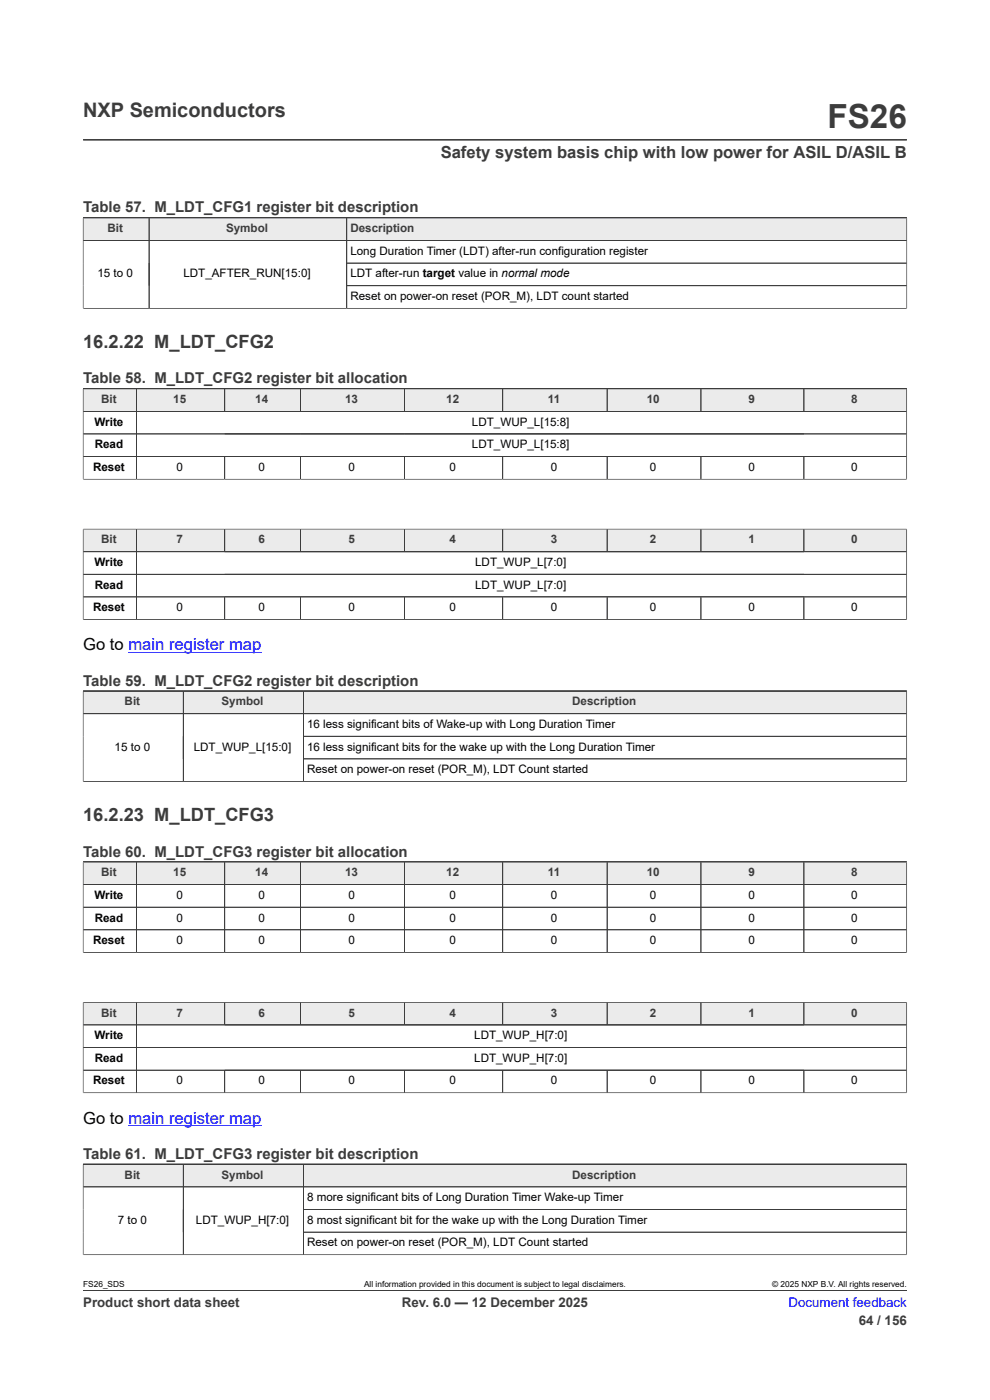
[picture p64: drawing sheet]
<svg xmlns="http://www.w3.org/2000/svg" width="210mm" height="297mm" viewBox="0 0 210 297" stroke-linecap="round" stroke-linejoin="round" font-family="sans-serif">
<defs><g id="words">
<text font-size="7.1" fill="#3c3c3c" x="175.5" y="27.2">FS26</text>
<text font-size="4.2" fill="#3c3c3c" x="17.6" y="24.8">NXP Semiconductors</text>
<g font-size="3.9" fill="#3c3c3c">
<text x="17.6" y="73.7">16.2.22 M_LDT_CFG2</text>
<text x="17.6" y="174.1">16.2.23 M_LDT_CFG3</text>
</g>
<text font-size="3.5" fill="#3c3c3c" x="93.5" y="33.5">Safety system basis chip with low power for ASIL D/ASIL B</text>
<g font-size="3.5">
<text x="17.6" y="138">Go to main register map</text>
<text x="17.6" y="238.4">Go to main register map</text>
</g>
<g font-size="3.2" fill="#3c3c3c">
<text x="17.6" y="45.1">Table 57. M_LDT_CFG1 register bit description</text>
<text x="17.6" y="81.3">Table 58. M_LDT_CFG2 register bit allocation</text>
<text x="17.6" y="145.5">Table 59. M_LDT_CFG2 register bit description</text>
<text x="17.6" y="181.7">Table 60. M_LDT_CFG3 register bit allocation</text>
<text x="17.6" y="245.8">Table 61. M_LDT_CFG3 register bit description</text>
</g>
<g font-size="2.8" fill="#3c3c3c">
<text x="17.6" y="277.3">Product short data sheet</text>
<text x="85.3" y="277.3">Rev. 6.0 — 12 December 2025</text>
<text x="182.2" y="281">64 / 156</text>
</g>
<text font-size="2.8" fill="#00f" x="167.3" y="277.3">Document feedback</text>
<g font-size="2.5" fill="#3c3c3c">
<text x="22.8" y="49.3">Bit</text>
<text x="48" y="49.3">Symbol</text>
<text x="74.3" y="49.3">Description</text>
<text x="21.5" y="85.5">Bit</text>
<text x="36.7" y="85.5">15</text>
<text x="54.1" y="85.5">14</text>
<text x="73.2" y="85.5">13</text>
<text x="94.7" y="85.5">12</text>
<text x="116.2" y="85.5">11</text>
<text x="137.2" y="85.5">10</text>
<text x="158.8" y="85.5">9</text>
<text x="180.6" y="85.5">8</text>
<text x="21.5" y="115.3">Bit</text>
<text x="37.4" y="115.3">7</text>
<text x="54.8" y="115.3">6</text>
<text x="73.9" y="115.3">5</text>
<text x="95.3" y="115.3">4</text>
<text x="116.8" y="115.3">3</text>
<text x="137.9" y="115.3">2</text>
<text x="158.8" y="115.3">1</text>
<text x="180.6" y="115.3">0</text>
<text x="26.4" y="149.6">Bit</text>
<text x="47" y="149.6">Symbol</text>
<text x="121.4" y="149.6">Description</text>
<text x="21.5" y="185.9">Bit</text>
<text x="36.7" y="185.9">15</text>
<text x="54.1" y="185.9">14</text>
<text x="73.2" y="185.9">13</text>
<text x="94.7" y="185.9">12</text>
<text x="116.2" y="185.9">11</text>
<text x="137.2" y="185.9">10</text>
<text x="158.8" y="185.9">9</text>
<text x="180.6" y="185.9">8</text>
<text x="21.5" y="215.7">Bit</text>
<text x="37.4" y="215.7">7</text>
<text x="54.8" y="215.7">6</text>
<text x="73.9" y="215.7">5</text>
<text x="95.3" y="215.7">4</text>
<text x="116.8" y="215.7">3</text>
<text x="137.9" y="215.7">2</text>
<text x="158.8" y="215.7">1</text>
<text x="180.6" y="215.7">0</text>
<text x="26.4" y="250">Bit</text>
<text x="47" y="250">Symbol</text>
<text x="121.4" y="250">Description</text>
</g>
<g font-size="2.5">
<text x="20.7" y="58.8">15 to 0</text>
<text x="38.9" y="58.8">LDT_AFTER_RUN[15:0]</text>
<text x="74.3" y="54.1">Long Duration Timer (LDT) after-run configuration register</text>
<text x="74.3" y="58.8">LDT after-run target value in normal mode</text>
<text x="74.3" y="63.6">Reset on power-on reset (POR_M), LDT count started</text>
<text x="20" y="90.3">Write</text>
<text x="20.1" y="95.1">Read</text>
<text x="100.1" y="90.3">LDT_WUP_L[15:8]</text>
<text x="100.1" y="95.1">LDT_WUP_L[15:8]</text>
<text x="19.7" y="99.9">Reset</text>
<text x="37.4" y="99.9">0</text>
<text x="54.8" y="99.9">0</text>
<text x="73.9" y="99.9">0</text>
<text x="95.3" y="99.9">0</text>
<text x="116.8" y="99.9">0</text>
<text x="137.9" y="99.9">0</text>
<text x="158.8" y="99.9">0</text>
<text x="180.6" y="99.9">0</text>
<text x="20" y="120.1">Write</text>
<text x="20.1" y="124.9">Read</text>
<text x="100.8" y="120.1">LDT_WUP_L[7:0]</text>
<text x="100.8" y="124.9">LDT_WUP_L[7:0]</text>
<text x="19.7" y="129.7">Reset</text>
<text x="37.4" y="129.7">0</text>
<text x="54.8" y="129.7">0</text>
<text x="73.9" y="129.7">0</text>
<text x="95.3" y="129.7">0</text>
<text x="116.8" y="129.7">0</text>
<text x="137.9" y="129.7">0</text>
<text x="158.8" y="129.7">0</text>
<text x="180.6" y="129.7">0</text>
<text x="65.1" y="154.4">16 less significant bits of Wake-up with Long Duration Timer</text>
<text x="24.3" y="159.2">15 to 0</text>
<text x="41.1" y="159.2">LDT_WUP_L[15:0]</text>
<text x="65.1" y="159.2">16 less significant bits for the wake up with the Long Duration Timer</text>
<text x="65.1" y="164">Reset on power-on reset (POR_M), LDT Count started</text>
<text x="20" y="190.7">Write</text>
<text x="37.4" y="190.7">0</text>
<text x="54.8" y="190.7">0</text>
<text x="73.9" y="190.7">0</text>
<text x="95.3" y="190.7">0</text>
<text x="116.8" y="190.7">0</text>
<text x="137.9" y="190.7">0</text>
<text x="158.8" y="190.7">0</text>
<text x="180.6" y="190.7">0</text>
<text x="20.1" y="195.5">Read</text>
<text x="37.4" y="195.5">0</text>
<text x="54.8" y="195.5">0</text>
<text x="73.9" y="195.5">0</text>
<text x="95.3" y="195.5">0</text>
<text x="116.8" y="195.5">0</text>
<text x="137.9" y="195.5">0</text>
<text x="158.8" y="195.5">0</text>
<text x="180.6" y="195.5">0</text>
<text x="19.7" y="200.3">Reset</text>
<text x="37.4" y="200.3">0</text>
<text x="54.8" y="200.3">0</text>
<text x="73.9" y="200.3">0</text>
<text x="95.3" y="200.3">0</text>
<text x="116.8" y="200.3">0</text>
<text x="137.9" y="200.3">0</text>
<text x="158.8" y="200.3">0</text>
<text x="180.6" y="200.3">0</text>
<text x="20" y="220.5">Write</text>
<text x="100.6" y="220.5">LDT_WUP_H[7:0]</text>
<text x="20.1" y="225.3">Read</text>
<text x="100.6" y="225.3">LDT_WUP_H[7:0]</text>
<text x="19.7" y="230.1">Reset</text>
<text x="37.4" y="230.1">0</text>
<text x="54.8" y="230.1">0</text>
<text x="73.9" y="230.1">0</text>
<text x="95.3" y="230.1">0</text>
<text x="116.8" y="230.1">0</text>
<text x="137.9" y="230.1">0</text>
<text x="158.8" y="230.1">0</text>
<text x="180.6" y="230.1">0</text>
<text x="65.1" y="254.8">8 more significant bits of Long Duration Timer Wake-up Timer</text>
<text x="25" y="259.6">7 to 0</text>
<text x="41.6" y="259.6">LDT_WUP_H[7:0]</text>
<text x="65.1" y="259.6">8 most significant bit for the wake up with the Long Duration Timer</text>
<text x="65.1" y="264.4">Reset on power-on reset (POR_M), LDT Count started</text>
</g>
<g font-size="1.8">
<text x="17.6" y="273.1">FS26_SDS</text>
<text x="77.2" y="273.1">All information provided in this document is subject to legal disclaimers.</text>
<text x="163.8" y="273.1">© 2025 NXP B.V. All rights reserved.</text>
</g>
</g></defs>
<path d="M17.6 29.7h174.8M17.6 46.2h174.8" fill="none" stroke="#3c3c3c" stroke-width=".21"/>
<path d="M17.7 46.3h13.8v4.6h-13.8z" fill="#ebebeb"/>
<path d="M17.6 46.2h14v4.8h-14z" fill="none" stroke="#3c3c3c" stroke-width=".21"/>
<path d="M31.7 46.3h41.8v4.6h-41.8z" fill="#ebebeb"/>
<path d="M31.6 46.2h41.9v4.8h-41.9z" fill="none" stroke="#3c3c3c" stroke-width=".21"/>
<path d="M73.6 46.3h118.7v4.6h-118.7z" fill="#ebebeb"/>
<path d="M17.6 46.2h174.8v19.3M17.6 46.3v19.2M31.6 46.3v19.1M73.5 46.2v19.2M73.5 55.8h118.9M192.4 51h-174.8M17.6 65.4h174.8M73.5 60.6h118.9M17.6 82.5h174.7" fill="none" stroke="#3c3c3c" stroke-width=".21"/>
<path d="M17.7 82.5h11.2v4.7h-11.2z" fill="#ebebeb"/>
<path d="M17.6 82.5h11.3v4.8h-11.3z" fill="none" stroke="#3c3c3c" stroke-width=".21"/>
<path d="M29 82.5h18.6v4.7h-18.6z" fill="#ebebeb"/>
<path d="M28.9 82.5h18.8v4.8h-18.8z" fill="none" stroke="#3c3c3c" stroke-width=".21"/>
<path d="M47.7 82.5h16v4.7h-16z" fill="#ebebeb"/>
<path d="M47.7 82.5h16v4.8h-16z" fill="none" stroke="#3c3c3c" stroke-width=".21"/>
<path d="M63.8 82.5h21.9v4.7h-21.9z" fill="#ebebeb"/>
<path d="M63.7 82.5h22.1v4.8h-22.1z" fill="none" stroke="#3c3c3c" stroke-width=".21"/>
<path d="M85.9 82.5h20.7v4.7h-20.7z" fill="#ebebeb"/>
<path d="M85.8 82.5h20.8v4.8h-20.8z" fill="none" stroke="#3c3c3c" stroke-width=".21"/>
<path d="M106.7 82.5h22v4.7h-22z" fill="#ebebeb"/>
<path d="M106.6 82.5h22.2v4.8h-22.2z" fill="none" stroke="#3c3c3c" stroke-width=".21"/>
<path d="M128.9 82.5h19.7v4.7h-19.7z" fill="#ebebeb"/>
<path d="M128.8 82.5h19.9v4.8h-19.9z" fill="none" stroke="#3c3c3c" stroke-width=".21"/>
<path d="M148.8 82.5h21.7v4.7h-21.7z" fill="#ebebeb"/>
<path d="M148.7 82.5h21.8v4.8h-21.8z" fill="none" stroke="#3c3c3c" stroke-width=".21"/>
<path d="M170.6 82.5h21.7v4.7h-21.7z" fill="#ebebeb"/>
<g fill="none" stroke="#3c3c3c" stroke-width=".21">
<path d="M17.6 82.5h174.7v19.2M17.6 87.3h174.7M17.6 92.1h174.7M17.6 82.5v19.2M17.6 96.9h174.7M28.9 82.5v19.2M47.7 96.9v4.8M47.7 82.5v4.7M63.7 82.5v4.7M63.7 96.9v4.8M85.8 82.5v4.7M85.8 96.9v4.8"/>
<path d="M106.6 82.5v4.7M106.6 96.9v4.8M128.8 96.9v4.8M128.8 82.5v4.7M148.7 96.9v4.8M148.7 82.5v4.7M170.5 82.5v4.8M170.5 96.9v4.8M17.6 101.7h174.8"/>
</g>
<path d="M17.7 112.3h11.2v4.7h-11.2z" fill="#ebebeb"/>
<path d="M17.6 112.2v4.8h11.3v-4.8h-11.3" fill="none" stroke="#3c3c3c" stroke-width=".21"/>
<path d="M29 112.3h18.6v4.7h-18.6z" fill="#ebebeb"/>
<path d="M28.9 112.2h18.8v4.8h-18.8z" fill="none" stroke="#3c3c3c" stroke-width=".21"/>
<path d="M47.7 112.3h16v4.7h-16z" fill="#ebebeb"/>
<path d="M47.7 112.2h16v4.8h-16z" fill="none" stroke="#3c3c3c" stroke-width=".21"/>
<path d="M63.8 112.3h21.9v4.7h-21.9z" fill="#ebebeb"/>
<path d="M63.7 112.2h22.1v4.8h-22.1z" fill="none" stroke="#3c3c3c" stroke-width=".21"/>
<path d="M85.9 112.3h20.7v4.7h-20.7z" fill="#ebebeb"/>
<path d="M85.8 112.2h20.8v4.8h-20.8z" fill="none" stroke="#3c3c3c" stroke-width=".21"/>
<path d="M106.7 112.3h22v4.7h-22z" fill="#ebebeb"/>
<path d="M106.6 112.2h22.2v4.8h-22.2z" fill="none" stroke="#3c3c3c" stroke-width=".21"/>
<path d="M128.9 112.3h19.7v4.7h-19.7z" fill="#ebebeb"/>
<path d="M128.8 112.2h19.9v4.8h-19.9z" fill="none" stroke="#3c3c3c" stroke-width=".21"/>
<path d="M148.8 112.3h21.7v4.7h-21.7z" fill="#ebebeb"/>
<path d="M148.7 112.2h21.8v4.8h-21.8z" fill="none" stroke="#3c3c3c" stroke-width=".21"/>
<path d="M170.6 112.3h21.7v4.7h-21.7z" fill="#ebebeb"/>
<g fill="none" stroke="#3c3c3c" stroke-width=".21">
<path d="M17.6 117h174.7M17.6 112.3v19.2M17.7 112.2h174.7M28.9 112.3v19.1M47.7 112.3v4.7M63.7 112.3v4.7M85.8 112.3v4.7M106.6 112.3v4.7M128.8 112.3v4.7M148.7 112.3v4.7M170.5 112.2v4.8M192.3 112.2v19.3"/>
<path d="M17.6 131.4h174.8M17.6 121.8h174.7M17.6 126.6h174.7M47.7 126.6v4.8M63.7 126.6v4.8M85.8 126.6v4.8M106.6 126.6v4.8M128.8 126.6v4.8M148.7 126.6v4.8M170.5 126.6v4.8M17.6 146.6h174.7"/>
</g>
<path d="M27.2 138.4h28.3" fill="none" stroke="#00f" stroke-width=".21"/>
<path d="M17.7 146.7h21.1v4.6h-21.1z" fill="#ebebeb"/>
<path d="M17.6 146.6h21.3v4.8h-21.3z" fill="none" stroke="#3c3c3c" stroke-width=".21"/>
<path d="M39 146.7h25.3v4.6h-25.3z" fill="#ebebeb"/>
<path d="M38.9 146.6h25.5v4.8h-25.5z" fill="none" stroke="#3c3c3c" stroke-width=".21"/>
<path d="M64.4 146.7h127.9v4.6h-127.9z" fill="#ebebeb"/>
<path d="M17.6 146.7v19.2M17.6 146.6h174.7v19.3M38.9 146.7v19.1M64.4 146.6v19.2M192.3 151.4h-174.7M192.3 156.2h-127.9M17.6 165.8h174.8M192.3 161h-127.9M17.6 182.9h174.7" fill="none" stroke="#3c3c3c" stroke-width=".21"/>
<path d="M17.7 182.9h11.2v4.7h-11.2z" fill="#ebebeb"/>
<path d="M17.6 182.9h11.3v4.8h-11.3z" fill="none" stroke="#3c3c3c" stroke-width=".21"/>
<path d="M29 182.9h18.6v4.7h-18.6z" fill="#ebebeb"/>
<path d="M28.9 182.9h18.8v4.8h-18.8z" fill="none" stroke="#3c3c3c" stroke-width=".21"/>
<path d="M47.7 182.9h16v4.7h-16z" fill="#ebebeb"/>
<path d="M47.7 182.9h16v4.8h-16z" fill="none" stroke="#3c3c3c" stroke-width=".21"/>
<path d="M63.8 182.9h21.9v4.7h-21.9z" fill="#ebebeb"/>
<path d="M63.7 182.9h22.1v4.8h-22.1z" fill="none" stroke="#3c3c3c" stroke-width=".21"/>
<path d="M85.9 182.9h20.7v4.7h-20.7z" fill="#ebebeb"/>
<path d="M85.8 182.9h20.8v4.8h-20.8z" fill="none" stroke="#3c3c3c" stroke-width=".21"/>
<path d="M106.7 182.9h22v4.7h-22z" fill="#ebebeb"/>
<path d="M106.6 182.9h22.2v4.8h-22.2z" fill="none" stroke="#3c3c3c" stroke-width=".21"/>
<path d="M128.9 182.9h19.7v4.7h-19.7z" fill="#ebebeb"/>
<path d="M128.8 182.9h19.9v4.8h-19.9z" fill="none" stroke="#3c3c3c" stroke-width=".21"/>
<path d="M148.8 182.9h21.7v4.7h-21.7z" fill="#ebebeb"/>
<path d="M148.7 182.9h21.8v4.8h-21.8z" fill="none" stroke="#3c3c3c" stroke-width=".21"/>
<path d="M170.6 182.9h21.7v4.7h-21.7z" fill="#ebebeb"/>
<g fill="none" stroke="#3c3c3c" stroke-width=".21">
<path d="M17.6 182.9h174.7v19.2M17.6 192.5h174.7M17.6 182.9v19.2M17.6 197.3h174.7M28.9 182.9v19.2M47.7 182.9v19.2M63.7 182.9v19.2M85.8 182.9v19.2M106.6 182.9v19.2M128.8 182.9v19.2M148.7 182.9v19.2M170.5 182.9v19.2"/>
<path d="M192.3 187.7h-174.7M17.6 202.1h174.8"/>
</g>
<path d="M17.7 212.7h11.2v4.7h-11.2z" fill="#ebebeb"/>
<path d="M17.6 212.6v4.8h11.3v-4.8h-11.3" fill="none" stroke="#3c3c3c" stroke-width=".21"/>
<path d="M29 212.7h18.6v4.7h-18.6z" fill="#ebebeb"/>
<path d="M28.9 212.6h18.8v4.8h-18.8z" fill="none" stroke="#3c3c3c" stroke-width=".21"/>
<path d="M47.7 212.7h16v4.7h-16z" fill="#ebebeb"/>
<path d="M47.7 212.6h16v4.8h-16z" fill="none" stroke="#3c3c3c" stroke-width=".21"/>
<path d="M63.8 212.7h21.9v4.7h-21.9z" fill="#ebebeb"/>
<path d="M63.7 212.6h22.1v4.8h-22.1z" fill="none" stroke="#3c3c3c" stroke-width=".21"/>
<path d="M85.9 212.7h20.7v4.7h-20.7z" fill="#ebebeb"/>
<path d="M85.8 212.6h20.8v4.8h-20.8z" fill="none" stroke="#3c3c3c" stroke-width=".21"/>
<path d="M106.7 212.7h22v4.7h-22z" fill="#ebebeb"/>
<path d="M106.6 212.6h22.2v4.8h-22.2z" fill="none" stroke="#3c3c3c" stroke-width=".21"/>
<path d="M128.9 212.7h19.7v4.7h-19.7z" fill="#ebebeb"/>
<path d="M128.8 212.6h19.9v4.8h-19.9z" fill="none" stroke="#3c3c3c" stroke-width=".21"/>
<path d="M148.8 212.7h21.7v4.7h-21.7z" fill="#ebebeb"/>
<path d="M148.7 212.6h21.8v4.8h-21.8z" fill="none" stroke="#3c3c3c" stroke-width=".21"/>
<path d="M170.6 212.7h21.7v4.7h-21.7z" fill="#ebebeb"/>
<g fill="none" stroke="#3c3c3c" stroke-width=".21">
<path d="M17.6 217.4h174.7M17.6 212.7v19.2M17.7 212.6h174.7M28.9 212.7v19.1M47.7 212.7v4.7M63.7 212.7v4.7M85.8 212.7v4.7M106.6 212.7v4.7M128.8 212.7v4.7M148.7 212.7v4.7M170.5 212.6v4.8M192.3 212.6v19.3"/>
<path d="M17.6 231.8h174.8M17.6 222.2h174.7M17.6 227h174.7M47.7 227v4.8M63.7 227v4.8M85.8 227v4.8M106.6 227v4.8M128.8 227v4.8M148.7 227v4.8M170.5 227v4.8M17.6 247h174.7"/>
</g>
<path d="M27.2 238.8h28.3" fill="none" stroke="#00f" stroke-width=".21"/>
<path d="M17.7 247.1h21.1v4.6h-21.1z" fill="#ebebeb"/>
<path d="M17.6 247h21.3v4.8h-21.3z" fill="none" stroke="#3c3c3c" stroke-width=".21"/>
<path d="M39 247.1h25.3v4.6h-25.3z" fill="#ebebeb"/>
<path d="M38.9 247h25.5v4.8h-25.5z" fill="none" stroke="#3c3c3c" stroke-width=".21"/>
<path d="M64.4 247.1h127.9v4.6h-127.9z" fill="#ebebeb"/>
<path d="M17.6 247.1v19.2M17.6 247h174.7v19.3M38.9 247.1v19.1M64.4 247v19.2M64.4 256.6h127.9M192.3 251.8h-174.7M17.6 273.8h174.8M64.4 261.4h127.9M192.4 266.2h-174.8" fill="none" stroke="#3c3c3c" stroke-width=".21"/>
<use href="#words"/>
</svg>
